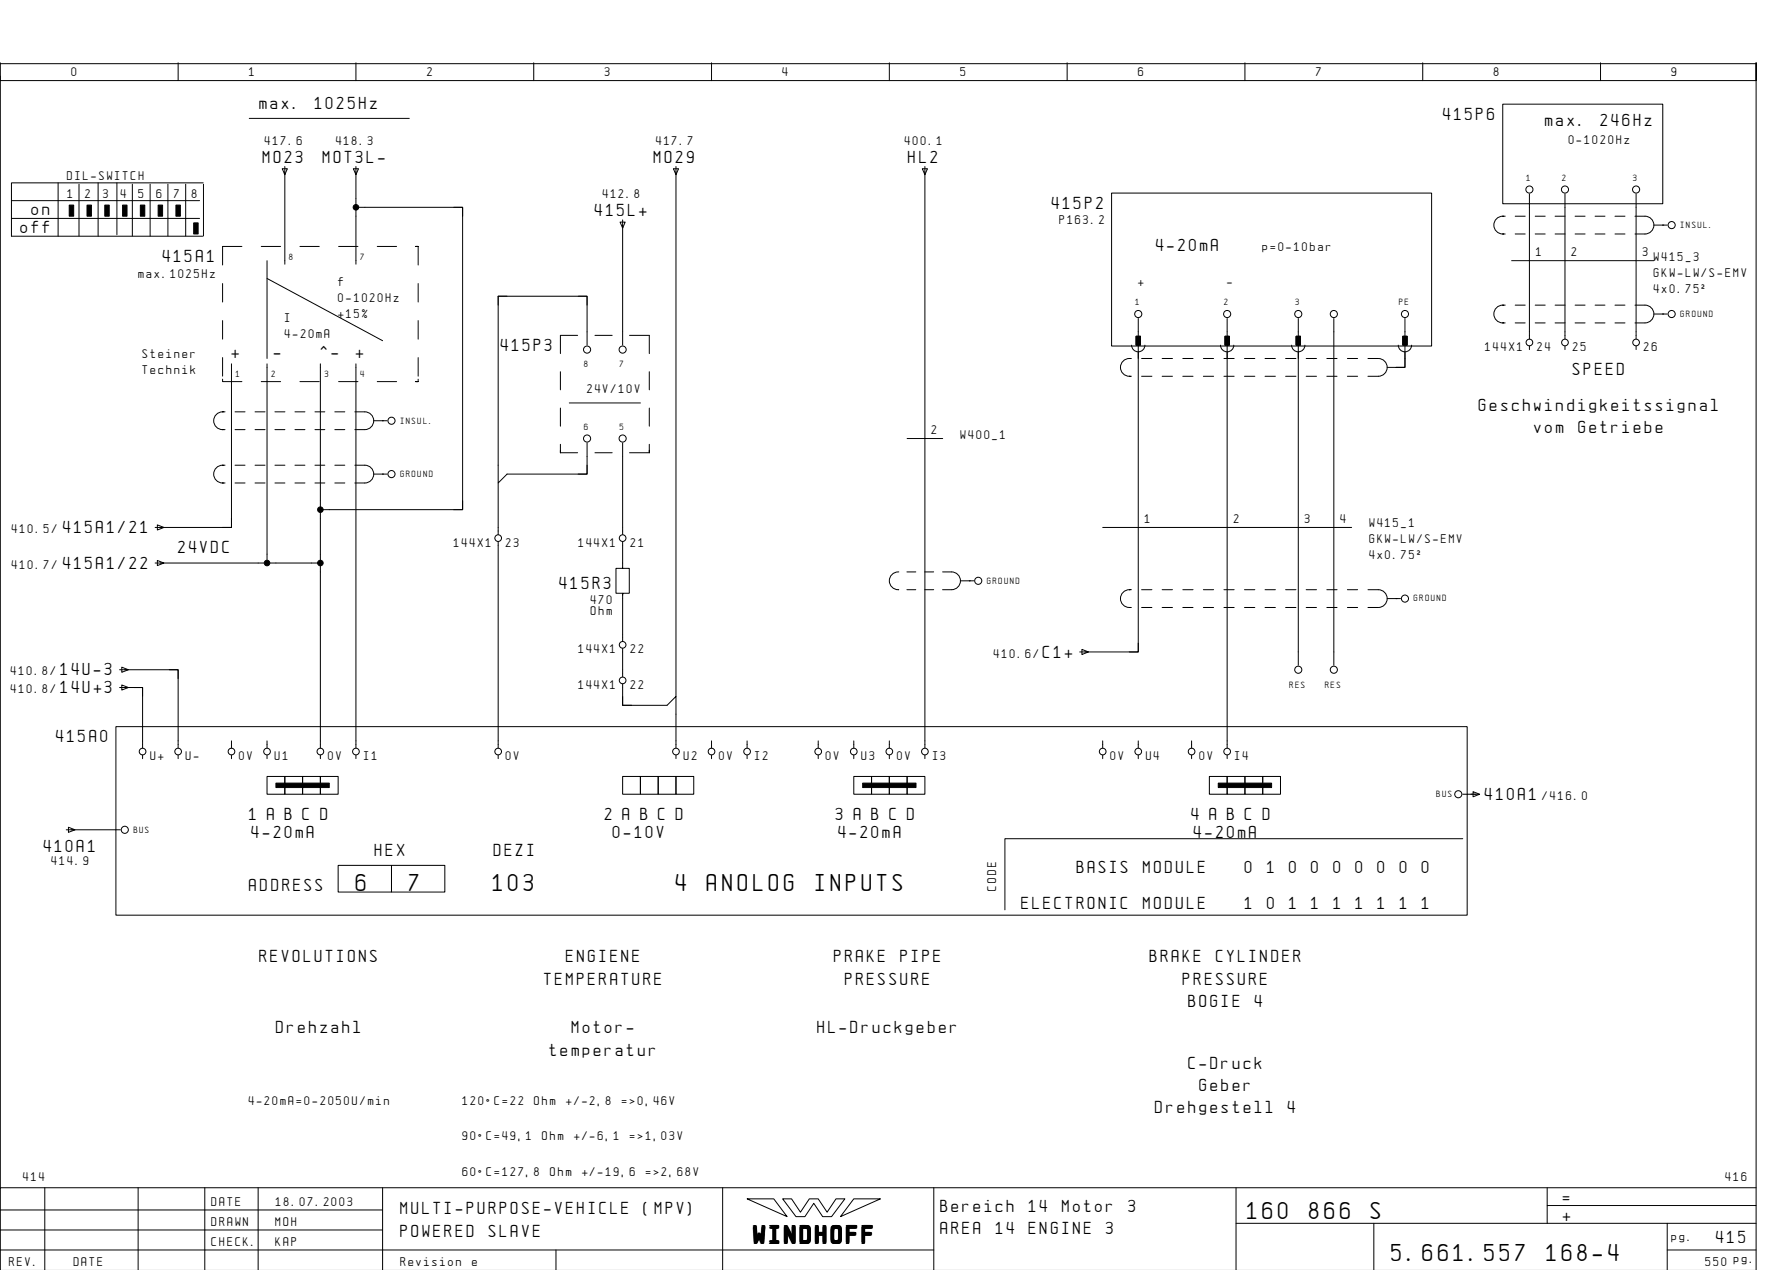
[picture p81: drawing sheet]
<svg xmlns="http://www.w3.org/2000/svg" width="399mm" height="286mm" viewBox="0 0 399 286" stroke-linecap="round" stroke-linejoin="round" font-family="sans-serif">
<defs><g id="words">
<g font-size="4.4">
<text x="80.1" y="200.4">6</text>
<text x="92.1" y="200.4">7</text>
<text x="110.9" y="200.4">103</text>
<text x="152.1" y="200.4">4</text>
<text x="159" y="200.4">ANOLOG</text>
<text x="183.4" y="200.4">INPUTS</text>
<text x="280.6" y="274.1">160</text>
<text x="294.5" y="274.1">866</text>
<text x="308.4" y="274.1">S</text>
<text x="169.5" y="279.3">WINDHOFF</text>
<text x="313.1" y="283.6">5.661.557</text>
<text x="347.9" y="283.6">168-4</text>
</g>
<g font-size="3.1">
<text x="58.4" y="24.4">max.</text>
<text x="70.8" y="24.4">1025Hz</text>
<text x="324.6" y="26.9">415P6</text>
<text x="347.6" y="28.4">max.</text>
<text x="360.1" y="28.4">246Hz</text>
<text x="59.1" y="36.6">MO23</text>
<text x="72.6" y="36.6">MOT3L-</text>
<text x="147.1" y="36.6">MO29</text>
<text x="204.3" y="36.6">HL2</text>
<text x="236.6" y="46.9">415P2</text>
<text x="4.6" y="52.4">off</text>
<text x="7.1" y="48.4">on</text>
<text x="133.9" y="48.6">415L+</text>
<text x="36.6" y="58.9">415A1</text>
<text x="260.1" y="56.4">4-20mA</text>
<text x="52.1" y="80.4">+</text>
<text x="61.6" y="80.4">-</text>
<text x="72.1" y="80.4">^-</text>
<text x="80.1" y="80.4">+</text>
<text x="112.6" y="78.9">415P3</text>
<text x="353.9" y="84.4">SPEED</text>
<text x="332.7" y="92.4">Geschwindigkeitssignal</text>
<text x="345.2" y="97.4">vom</text>
<text x="355.1" y="97.4">Getriebe</text>
<text x="14.2" y="119.9">415A1/21</text>
<text x="40.1" y="124.4">24VDC</text>
<text x="14.2" y="127.9">415A1/22</text>
<text x="125.9" y="132.4">415R3</text>
<text x="234.6" y="147.9">C1+</text>
<text x="13.6" y="151.9">14U-3</text>
<text x="13.6" y="155.9">14U+3</text>
<text x="12.6" y="166.9">415A0</text>
<text x="334.1" y="179.9">410A1</text>
<text x="56.1" y="184.4">1 A B C D</text>
<text x="136.1" y="184.4">2 A B C D</text>
<text x="188.1" y="184.4">3 A B C D</text>
<text x="268.1" y="184.4">4 A B C D</text>
<text x="9.9" y="191.6">410A1</text>
<text x="56.6" y="188.4">4-20mA</text>
<text x="137.9" y="188.4">0-10V</text>
<text x="188.6" y="188.4">4-20mA</text>
<text x="268.6" y="188.4">4-20mA</text>
<text x="84.3" y="192.4">HEX</text>
<text x="111.1" y="192.4">DEZI</text>
<text x="242.2" y="196.4">BASIS</text>
<text x="257.2" y="196.4">MODULE</text>
<text x="280.1" y="196.4">0</text>
<text x="285.1" y="196.4">1</text>
<text x="290" y="196.4">0</text>
<text x="295" y="196.4">0</text>
<text x="300" y="196.4">0</text>
<text x="305" y="196.4">0</text>
<text x="309.9" y="196.4">0</text>
<text x="314.9" y="196.4">0</text>
<text x="319.9" y="196.4">0</text>
<text x="56.1" y="200.4">ADDRESS</text>
<text x="229.8" y="204.4">ELECTRONIC</text>
<text x="257.2" y="204.4">MODULE</text>
<text x="280.1" y="204.4">1</text>
<text x="285.1" y="204.4">0</text>
<text x="290" y="204.4">1</text>
<text x="295" y="204.4">1</text>
<text x="300" y="204.4">1</text>
<text x="305" y="204.4">1</text>
<text x="309.9" y="204.4">1</text>
<text x="314.9" y="204.4">1</text>
<text x="319.9" y="204.4">1</text>
<text x="58.4" y="216.4">REVOLUTIONS</text>
<text x="122.4" y="221.4">TEMPERATURE</text>
<text x="127.4" y="216.4">ENGIENE</text>
<text x="187.6" y="216.4">PRAKE</text>
<text x="190.1" y="221.4">PRESSURE</text>
<text x="202.6" y="216.4">PIPE</text>
<text x="258.7" y="216.4">BRAKE</text>
<text x="266.1" y="221.4">PRESSURE</text>
<text x="273.6" y="216.4">CYLINDER</text>
<text x="267.4" y="226.4">BOGIE</text>
<text x="282.3" y="226.4">4</text>
<text x="62.1" y="232.4">Drehzahl</text>
<text x="128.6" y="232.4">Motor-</text>
<text x="183.9" y="232.4">HL-Druckgeber</text>
<text x="123.6" y="237.4">temperatur</text>
<text x="267.4" y="240.4">C-Druck</text>
<text x="269.9" y="245.4">Geber</text>
<text x="259.9" y="250.4">Drehgestell</text>
<text x="289.8" y="250.4">4</text>
<text x="90.1" y="273.1">MULTI-PURPOSE-VEHICLE</text>
<text x="144.8" y="273.1">(MPV)</text>
<text x="211.6" y="272.6">Bereich</text>
<text x="231.5" y="272.6">14</text>
<text x="238.9" y="272.6">Motor</text>
<text x="253.9" y="272.6">3</text>
<text x="351.6" y="270.6">=</text>
<text x="351.6" y="274.6">+</text>
<text x="90.1" y="278.1">POWERED</text>
<text x="110" y="278.1">SLAVE</text>
<text x="211.6" y="277.6">AREA</text>
<text x="224" y="277.6">14</text>
<text x="231.5" y="277.6">ENGINE</text>
<text x="248.9" y="277.6">3</text>
<text x="386.1" y="279.6">415</text>
</g>
<g font-size="2.3">
<text x="16.1" y="17.1">0</text>
<text x="56.1" y="17.1">1</text>
<text x="96.1" y="17.1">2</text>
<text x="136.1" y="17.1">3</text>
<text x="176.1" y="17.1">4</text>
<text x="216.1" y="17.1">5</text>
<text x="256.1" y="17.1">6</text>
<text x="296.1" y="17.1">7</text>
<text x="336.1" y="17.1">8</text>
<text x="376.1" y="17.1">9</text>
<text x="59.6" y="32.5">417.6</text>
<text x="75.6" y="32.5">418.3</text>
<text x="147.6" y="32.5">417.7</text>
<text x="203.6" y="32.5">400.1</text>
<text x="352.9" y="32.4">0-1020Hz</text>
<text x="15.1" y="40.4">DIL-SWITCH</text>
<text x="15.2" y="44.4">1</text>
<text x="19.2" y="44.4">2</text>
<text x="23.2" y="44.4">3</text>
<text x="27.2" y="44.4">4</text>
<text x="31.2" y="44.4">5</text>
<text x="35.2" y="44.4">6</text>
<text x="39.2" y="44.4">7</text>
<text x="43.2" y="44.4">8</text>
<text x="135.6" y="44.5">412.8</text>
<text x="238.3" y="50.4">P163.2</text>
<text x="284" y="56.4">p=0-10bar</text>
<text x="345.6" y="57.6">1</text>
<text x="353.6" y="57.6">2</text>
<text x="369.6" y="57.6">3</text>
<text x="372.1" y="58.6">W415_3</text>
<text x="31.2" y="62.4">max.1025Hz</text>
<text x="76.1" y="64.4">f</text>
<text x="256.1" y="64.4">+</text>
<text x="276.1" y="64.4">-</text>
<text x="372.1" y="62.2">GKW-LW/S-EMV</text>
<text x="372.1" y="65.8">4x0.75˝</text>
<text x="76.1" y="68">0-1020Hz</text>
<text x="76.1" y="71.6">+15%</text>
<text x="64.1" y="72.4">I</text>
<text x="64.1" y="76">4-20mA</text>
<text x="32.1" y="80.4">Steiner</text>
<text x="334.1" y="78.9">144X1</text>
<text x="345.8" y="78.9">24</text>
<text x="353.8" y="78.9">25</text>
<text x="369.8" y="78.9">26</text>
<text x="32.1" y="84">Technik</text>
<text x="132.1" y="88.4">24V/10V</text>
<text x="209.6" y="97.6">2</text>
<text x="216.1" y="98.6">W400_1</text>
<text x="2.7" y="119.9">410.5/</text>
<text x="257.6" y="117.6">1</text>
<text x="277.6" y="117.6">2</text>
<text x="293.6" y="117.6">3</text>
<text x="301.6" y="117.6">4</text>
<text x="308.1" y="118.6">W415_1</text>
<text x="102.1" y="122.9">144X1</text>
<text x="113.8" y="122.9">23</text>
<text x="130.1" y="122.9">144X1</text>
<text x="141.8" y="122.9">21</text>
<text x="308.1" y="122.2">GKW-LW/S-EMV</text>
<text x="308.1" y="125.8">4x0.75˝</text>
<text x="2.7" y="127.9">410.7/</text>
<text x="133" y="135.9">470</text>
<text x="133" y="138.4">Ohm</text>
<text x="130.1" y="146.9">144X1</text>
<text x="141.8" y="146.9">22</text>
<text x="223.6" y="147.9">410.6/</text>
<text x="2.4" y="151.9">410.8/</text>
<text x="2.4" y="155.9">410.8/</text>
<text x="130.1" y="154.9">144X1</text>
<text x="141.8" y="154.9">22</text>
<text x="33.8" y="170.9">U+</text>
<text x="41.8" y="170.9">U-</text>
<text x="53.8" y="170.9">0V</text>
<text x="61.8" y="170.9">U1</text>
<text x="73.8" y="170.9">0V</text>
<text x="81.8" y="170.9">I1</text>
<text x="113.8" y="170.9">0V</text>
<text x="153.8" y="170.9">U2</text>
<text x="161.8" y="170.9">0V</text>
<text x="169.8" y="170.9">I2</text>
<text x="185.8" y="170.9">0V</text>
<text x="193.8" y="170.9">U3</text>
<text x="201.8" y="170.9">0V</text>
<text x="209.8" y="170.9">I3</text>
<text x="249.8" y="170.9">0V</text>
<text x="257.8" y="170.9">U4</text>
<text x="269.8" y="170.9">0V</text>
<text x="277.8" y="170.9">I4</text>
<text x="347" y="179.9">/416.0</text>
<text x="11.6" y="194.6">414.9</text>
<text x="224.1" y="200.4" transform="rotate(-90 224.1 200.4)">CODE</text>
<text x="56" y="248.4">4-20mA=0-2050U/min</text>
<text x="104.1" y="248.4">120¯C=22</text>
<text x="120.2" y="248.4">Ohm</text>
<text x="127.4" y="248.4">+/-2,8</text>
<text x="139.9" y="248.4">=&gt;0,46V</text>
<text x="104.1" y="256.4">90¯C=49,1</text>
<text x="122" y="256.4">Ohm</text>
<text x="129.1" y="256.4">+/-6,1</text>
<text x="141.7" y="256.4">=&gt;1,03V</text>
<text x="5.2" y="265.6">414</text>
<text x="104.1" y="264.4">60¯C=127,8</text>
<text x="123.8" y="264.4">Ohm</text>
<text x="130.9" y="264.4">+/-19,6</text>
<text x="145.3" y="264.4">=&gt;2,68V</text>
<text x="388.2" y="265.6">416</text>
<text x="47.6" y="271.1">DATE</text>
<text x="47.6" y="275.6">DRAWN</text>
<text x="62" y="275.6">MOH</text>
<text x="62.1" y="271.1">18.07.2003</text>
<text x="47.6" y="280.1">CHECK.</text>
<text x="62" y="280.1">KAP</text>
<text x="376.1" y="279.1">pg.</text>
<text x="2.1" y="284.6">REV.</text>
<text x="16.6" y="284.6">DATE</text>
<text x="90.1" y="284.6">Revision</text>
<text x="106.2" y="284.6">e</text>
<text x="383.7" y="284.6">550 pg.</text>
</g>
<g font-size="1.6">
<text x="343.4" y="40.6">1</text>
<text x="351.4" y="40.6">2</text>
<text x="367.4" y="40.6">3</text>
<text x="378.1" y="51.3">INSUL.</text>
<text x="65.1" y="58.4">8</text>
<text x="81.1" y="58.4">7</text>
<text x="255.4" y="68.6">1</text>
<text x="275.4" y="68.6">2</text>
<text x="291.4" y="68.6">3</text>
<text x="314.8" y="68.6">PE</text>
<text x="378.1" y="71.3">GROUND</text>
<text x="131.4" y="82.6">8</text>
<text x="139.4" y="82.6">7</text>
<text x="53.1" y="84.8">1</text>
<text x="61.1" y="84.8">2</text>
<text x="73.1" y="84.8">3</text>
<text x="81.1" y="84.8">4</text>
<text x="90.1" y="95.3">INSUL.</text>
<text x="131.4" y="96.6">6</text>
<text x="139.4" y="96.6">5</text>
<text x="90.1" y="107.3">GROUND</text>
<text x="222.1" y="131.3">GROUND</text>
<text x="318.1" y="135.3">GROUND</text>
<text x="290.1" y="154.6">RES</text>
<text x="298.1" y="154.6">RES</text>
<text x="323.2" y="179.3">BUS</text>
<text x="30.1" y="187.3">BUS</text>
</g>
</g></defs>
<g fill="none" stroke="#000" stroke-width=".22">
<path d="M.1 14.1v4h395v-4v271.6M.1 17.1v250M.1 14.3h395M40.1 14.1v4M80.1 14.1v4M120.1 14.1v4M160.1 14.1v4M200.1 14.1v4M240.1 14.1v4M280.1 14.1v4M320.1 14.1v4M360.1 14.1v4"/>
<path d="M56.1 26.6h36M63.5 37.9h1.2l-.6 1.4zM64.1 37.5v21.9M79.5 37.9h1.2l-.6 1.4zM80.1 37.5v21.9M151.5 37.9h1.2l-.6 1.4zM152.1 37.5v119.1M207.5 37.9h1.2l-.6 1.4zM208.1 37.5v130.7M338.1 23.4h36v22.4h-36zM2.6 45.1h42.3M2.6 49.1h42.3"/>
<path d="M13.1 41.1v12M17.8 41.4v11.7M22.1 41.1v12M26.3 41.1v11.7M29.8 41.4v11.7M33.8 41.4v11.7M37.8 41.4v11.7M41.8 41.4v11.7M45.7 41.1h-43.1v12h43M45.8 41.4v11.7M54.4 55.4h-4.3v4.2M58.8 55.4h4.3"/>
<path d="M60.1 58.6v22M67.5 55.4h4.3M76.2 55.4h4.3M80.1 46.6h24v68h-32M84.9 55.4h4.3M93.5 55.4h.6h-.5M94.1 55.4v4.2M102.1 46.6h2v2M139.5 49.9h1.2l-.6 1.4zM140.1 49.5v28.1M250.1 43.4h72v34.4h-72zM338.1 48.6a2 2 0 0 0-2 2 2 2 0 0 0 2 2"/>
<path d="M338.2 52.6h-.1h.5M338.2 48.6h-.1h.5M340.1 58.6h32M340.9 52.6h2.2M340.9 48.6h2.2M344.1 43.6v32.6M345.4 52.6h2.2M345.4 48.6h2.2M349.9 52.6h2.2M349.9 48.6h2.2M352.1 43.6v32.6M354.4 52.6h2.2"/>
<path d="M354.4 48.6h2.2M358.9 52.6h2.2M358.9 48.6h2.2M363.3 52.6h2.3M363.3 48.6h2.3M367.8 48.6h2.3a2 2 0 0 1 2 2 2 2 0 0 1-2 2h-2.3M368.1 43.6v32.6M372.1 50.6h3M374.1 50.6h.1M50.1 63.8v4.1M50.1 72.1v4.2M60.1 62.6l26 14"/>
<path d="M94.1 63.8v4.1M94.1 72.1v4.2M114.1 66.6h-2v2M129.9 75.4h-3.8v4.1M130.1 66.6h2v2M132.1 77.6v-11h-20v42l2-2h18v-7M133.8 75.4h3.9M141.6 75.4h3.9M145.6 75.4h.5v4.1M254.6 77.6a1.5 1.5 0 0 0 1.5 1.5 1.5 1.5 0 0 0 1.5-1.5M255.6 75.6h1v2h-1zM256.1 71.6v75h-12"/>
<path d="M256.1 79.1v1.5M274.6 77.6a1.5 1.5 0 0 0 1.5 1.5 1.5 1.5 0 0 0 1.5-1.5M275.6 75.6h1v2h-1zM276.1 71.6v96.6M290.6 77.6a1.5 1.5 0 0 0 1.5 1.5 1.5 1.5 0 0 0 1.5-1.5M291.6 75.6h1v2h-1zM292.1 71.6v78M300.1 71.6v78M314.6 77.6a1.5 1.5 0 0 0 1.5 1.5 1.5 1.5 0 0 0 1.5-1.5M315.6 75.6h1v2h-1zM316.1 71.6v11h-2M316.1 79.1v3.5h-2"/>
<path d="M338.1 68.6a2 2 0 0 0-2 2 2 2 0 0 0 2 2M338.2 72.6h-.1h.5M338.2 68.6h-.1h.5M340.9 72.6h2.2M340.9 68.6h2.2M344.1 77.8v.8M345.4 72.6h2.2M345.4 68.6h2.2M349.9 72.6h2.2M349.9 68.6h2.2M352.1 77.8v.8M354.4 72.6h2.2"/>
<path d="M354.4 68.6h2.2M358.9 72.6h2.2M358.9 68.6h2.2M363.3 72.6h2.3M363.3 68.6h2.3M367.8 68.6h2.3a2 2 0 0 1 2 2 2 2 0 0 1-2 2h-2.3M368.1 77.8v.8M372.1 70.6h3M374.1 70.6h.1M50.1 85.3v.5h4.3M50.1 92.6a2 2 0 0 0-2 2 2 2 0 0 0 2 2M50.1 80.4v4.2"/>
<path d="M50.2 96.6h-.1h.5M50.2 92.6h-.1h.5M52.1 81.8v36.8h-16M52.9 96.6h2.2M52.9 92.6h2.2M57.4 96.6h2.2M57.4 92.6h2.2M58.8 85.8h4.3M60.1 81.8v44.8M61.9 96.6h2.2M61.9 92.6h2.2M66.4 96.6h2.2"/>
<path d="M66.4 92.6h2.2M67.5 85.8h4.3M70.9 96.6h2.2M70.9 92.6h2.2M72.1 81.8v86.4M75.3 96.6h2.3M75.3 92.6h2.3M76.2 85.8h4.3M79.8 92.6h2.3a2 2 0 0 1 2 2 2 2 0 0 1-2 2h-2.3M80.1 81.8v86.4M84.1 94.6h3M84.9 85.8h4.3"/>
<path d="M86.1 94.6h.1M93.5 85.8h.6h-.5M94.1 80.4v4.2M94.1 85.3v.5M126.1 99.9v1.9v-.5M126.1 83.6v4.1M126.1 91.8v4M128.1 90.6h16M140.1 99.6v20.6M146.1 99.9v1.9v-.5M146.1 83.6v4.1M146.1 91.8v4"/>
<path d="M204.1 98.6h8M254.1 80.6a2 2 0 0 0-2 2 2 2 0 0 0 2 2M254.2 84.6h-.1h.4M254.2 80.6h-.1h.4M256.8 84.6h2.3M256.8 80.6h2.3M261.4 84.6h2.4M261.4 80.6h2.4M266.1 84.6h2.3M266.1 80.6h2.3M270.7 84.6h2.3M270.7 80.6h2.3"/>
<path d="M275.4 84.6h2.2M275.4 80.6h2.2M280 84.6h2.3M280 80.6h2.3M284.6 84.6h2.3M284.6 80.6h2.3M289.2 84.6h2.4M289.2 80.6h2.4M293.9 84.6h2.3M293.9 80.6h2.3M298.5 84.6h2.3M298.5 80.6h2.3"/>
<path d="M303.1 84.6h2.3M303.1 80.6h2.3M307.7 80.6h2.4a2 2 0 0 1 2 2 2 2 0 0 1-2 2h-2.4M312.1 82.6h2M34.9 118.6h1.8M35.4 118l1.5 .6-1.5 .6zM50.1 104.6a2 2 0 0 0-2 2 2 2 0 0 0 2 2M50.2 108.6h-.1h.5M50.2 104.6h-.1h.5M52.1 116.6v2h-2M52.9 108.6h2.2M52.9 104.6h2.2"/>
<path d="M57.4 108.6h2.2M57.4 104.6h2.2M61.9 108.6h2.2M61.9 104.6h2.2M66.4 108.6h2.2M66.4 104.6h2.2M70.9 108.6h2.2M70.9 104.6h2.2M75.3 108.6h2.3M75.3 104.6h2.3M79.8 104.6h2.3a2 2 0 0 1 2 2 2 2 0 0 1-2 2h-2.3M84.1 106.6h3"/>
<path d="M86.1 106.6h.1M104.1 112.6v2h-2M112.1 108.6v11.6M126.1 101.8h3.8M132.1 104.6v2h-2M133.8 101.8h3.9M141.6 101.8h3.9M145.6 101.8h.5M248.1 118.6h56M34.9 126.6h37.2M35.4 126l1.5 .6-1.5 .6zM112.1 121.8v46.4"/>
<path d="M138.6 127.8h1.5v-1.2v1.2h1.5v5.6h-1.5v.4v-.4h-1.5zM140.1 121.8v4.8M140.1 133.8v10.4M202.2 128.6a2 2 0 0 0-2.1 2 2 2 0 0 0 2.1 2M204 132.6h2M204 128.6h2M208 132.6h2M208 128.6h2M212.1 128.6a3.6 3.6 0 0 1 3.4 .6 2 2 0 0 1 .4 2.2 2 2 0 0 1-1.8 1.2h-2M216.1 130.6h3M218.1 130.6h.1M254.1 132.6a2 2 0 0 0-2 2 2 2 0 0 0 2 2"/>
<path d="M254.2 136.6h-.1h.4M254.2 132.6h-.1h.4M256.8 132.6h2.3M256.8 136.6h2.3M261.4 132.6h2.4M261.4 136.6h2.4M266.1 132.6h2.3M266.1 136.6h2.3M270.7 132.6h2.3M270.7 136.6h2.3M275.4 132.6h2.2M275.4 136.6h2.2"/>
<path d="M280 132.6h2.3M280 136.6h2.3M284.6 132.6h2.3M284.6 136.6h2.3M289.2 132.6h2.4M289.2 136.6h2.4M293.9 132.6h2.3M293.9 136.6h2.3M298.5 132.6h2.3M298.5 136.6h2.3M303.1 132.6h2.3M303.1 136.6h2.3"/>
<path d="M307.7 132.6h2.4a2 2 0 0 1 2 2 2 2 0 0 1-2 2h-2.4M312.1 134.6h3M314.1 134.6h.1M26.9 150.6h1.9M26.9 154.6h1.9M27.4 150l1.5 .6-1.5 .6zM27.4 154l1.5 .6-1.5 .6zM28.1 154.6h4v13.6M28.1 150.6h12v17.6M30.1 154.6h2v2M38.1 150.6h2v2M140.1 156.6v2h2"/>
<path d="M140.1 153.8v4.8h10l2-2v11.6M140.1 145.8v6.4M242.9 146.6h1.8M243.4 146l1.5 .6-1.5 .6zM256.1 144.6v2h-2M26.1 163.4h304v42.4h-304zM32.1 169.8v.8M40.1 169.8v.8M52.1 166.6v1.6M52.1 169.8v.8M60.1 166.6v1.6M60.1 169.8v.8"/>
<path d="M60.1 174.6h4v4h-4zM64.1 174.6h4v4h-4zM68.1 174.6h4v4h-4zM72.1 169.8v.8M72.1 174.6h4v4h-4zM80.1 169.8v.8M112.1 169.8v.8M140.1 174.6h4v4h-4zM144.1 174.6h4v4h-4zM148.1 174.6h4v4h-4zM152.1 174.6h4v4h-4zM152.1 169.8v.8"/>
<path d="M160.1 166.6v1.6M160.1 169.8v.8M168.1 166.6v1.6M168.1 169.8v.8M184.1 166.6v1.6M184.1 169.8v.8M192.1 174.6h4v4h-4zM192.1 166.6v1.6M192.1 169.8v.8M196.1 174.6h4v4h-4zM200.1 174.6h4v4h-4zM200.1 166.6v1.6"/>
<path d="M200.1 169.8v.8M204.1 174.6h4v4h-4zM208.1 169.8v.8M248.1 166.6v1.6M248.1 169.8v.8M256.1 166.6v1.6M256.1 169.8v.8M268.1 166.6v1.6M268.1 169.8v.8M272.1 174.6h4v4h-4zM276.1 174.6h4v4h-4zM276.1 169.8v.8"/>
<path d="M280.1 174.6h4v4h-4zM284.1 174.6h4v4h-4zM329.1 178.6h3.6M331.4 178l1.5 .6-1.5 .6zM14.9 186.6h12.2M15.4 186l1.5 .6-1.5 .6zM76.1 194.6h12v6h-12zM88.1 194.6h12v6h-12zM329.1 188.6h-103v16M10.1 267.1v18.5M31.1 267.1v18.5M46.1 267.1v18.6"/>
<path d="M58.1 267.1v18.6M86.1 272.1h-86M86.1 276.6h-86M86.1 267.1v18.6M162.6 267.1v18.6M168.1 269.6h6l3 4zM176.1 269.6h2l2 3 2-3h2l2 3 2-3h2l-3 4h-2l-2-3-2 3h-2zM192.1 269.6h6l-9 4zM210.1 267.1v18.6M278.1 275.1h117M278.1 267.1v18.6M309.1 275.1v10.6"/>
<path d="M348.1 271.1h47M348.1 267.1v8M375.1 275.1v10.6M395.1 267.1h-395v18.6M125.1 281.1v4.6M210.1 281.1h-210M375.1 281.1h20"/>
<circle cx="344.1" cy="42.6" r=".8"/>
<circle cx="352.1" cy="42.6" r=".8"/>
<circle cx="368.1" cy="42.6" r=".8"/>
<circle cx="376.1" cy="50.6" r=".8"/>
<circle cx="132.1" cy="78.6" r=".8"/>
<circle cx="140.1" cy="78.6" r=".8"/>
<circle cx="256.1" cy="70.6" r=".8"/>
<circle cx="276.1" cy="70.6" r=".8"/>
<circle cx="292.1" cy="70.6" r=".8"/>
<circle cx="300.1" cy="70.6" r=".8"/>
<circle cx="316.1" cy="70.6" r=".8"/>
<circle cx="344.1" cy="77" r=".75"/>
<circle cx="352.1" cy="77" r=".75"/>
<circle cx="368.1" cy="77" r=".75"/>
<circle cx="376.1" cy="70.6" r=".8"/>
<circle cx="88.1" cy="94.6" r=".8"/>
<circle cx="132.1" cy="98.6" r=".8"/>
<circle cx="140.1" cy="98.6" r=".8"/>
<circle cx="88.1" cy="106.6" r=".8"/>
<circle cx="112.1" cy="121" r=".75"/>
<circle cx="140.1" cy="121" r=".75"/>
<circle cx="220.1" cy="130.6" r=".8"/>
<circle cx="316.1" cy="134.6" r=".8"/>
<circle cx="140.1" cy="145" r=".75"/>
<circle cx="140.1" cy="153" r=".75"/>
<circle cx="292.1" cy="150.6" r=".8"/>
<circle cx="300.1" cy="150.6" r=".8"/>
<circle cx="32.1" cy="169" r=".75"/>
<circle cx="40.1" cy="169" r=".75"/>
<circle cx="52.1" cy="169" r=".75"/>
<circle cx="60.1" cy="169" r=".75"/>
<circle cx="72.1" cy="169" r=".75"/>
<circle cx="80.1" cy="169" r=".75"/>
<circle cx="112.1" cy="169" r=".75"/>
<circle cx="152.1" cy="169" r=".75"/>
<circle cx="160.1" cy="169" r=".75"/>
<circle cx="168.1" cy="169" r=".75"/>
<circle cx="184.1" cy="169" r=".75"/>
<circle cx="192.1" cy="169" r=".75"/>
<circle cx="200.1" cy="169" r=".75"/>
<circle cx="208.1" cy="169" r=".75"/>
<circle cx="248.1" cy="169" r=".75"/>
<circle cx="256.1" cy="169" r=".75"/>
<circle cx="268.1" cy="169" r=".75"/>
<circle cx="276.1" cy="169" r=".75"/>
<circle cx="328.1" cy="178.6" r=".8"/>
<circle cx="28.1" cy="186.6" r=".8"/>
</g>
<g fill="#000" stroke="#000" stroke-width=".22">
<path d="M15.6 46.1h1v2.5h-1zM19.6 46.1h1v2.5h-1zM23.6 46.1h1v2.5h-1zM27.6 46.1h1v2.5h-1zM31.6 46.1h1v2.5h-1zM35.6 46.1h1v2.5h-1zM39.6 46.1h1v2.5h-1zM43.6 50.1h1v2.5h-1zM255.6 75.6h1v2h-1zM275.6 75.6h1v2h-1zM291.6 75.6h1v2h-1zM315.6 75.6h1v2h-1z"/>
<path d="M62.1 176.1h12v1h-12zM194.1 176.1h12v1h-12zM274.1 176.1h12v1h-12z"/>
<circle cx="80.1" cy="46.6" r=".63"/>
<circle cx="72.1" cy="114.6" r=".63"/>
<circle cx="60.1" cy="126.6" r=".63"/>
<circle cx="72.1" cy="126.6" r=".63"/>
</g>
<use href="#words"/>
</svg>
